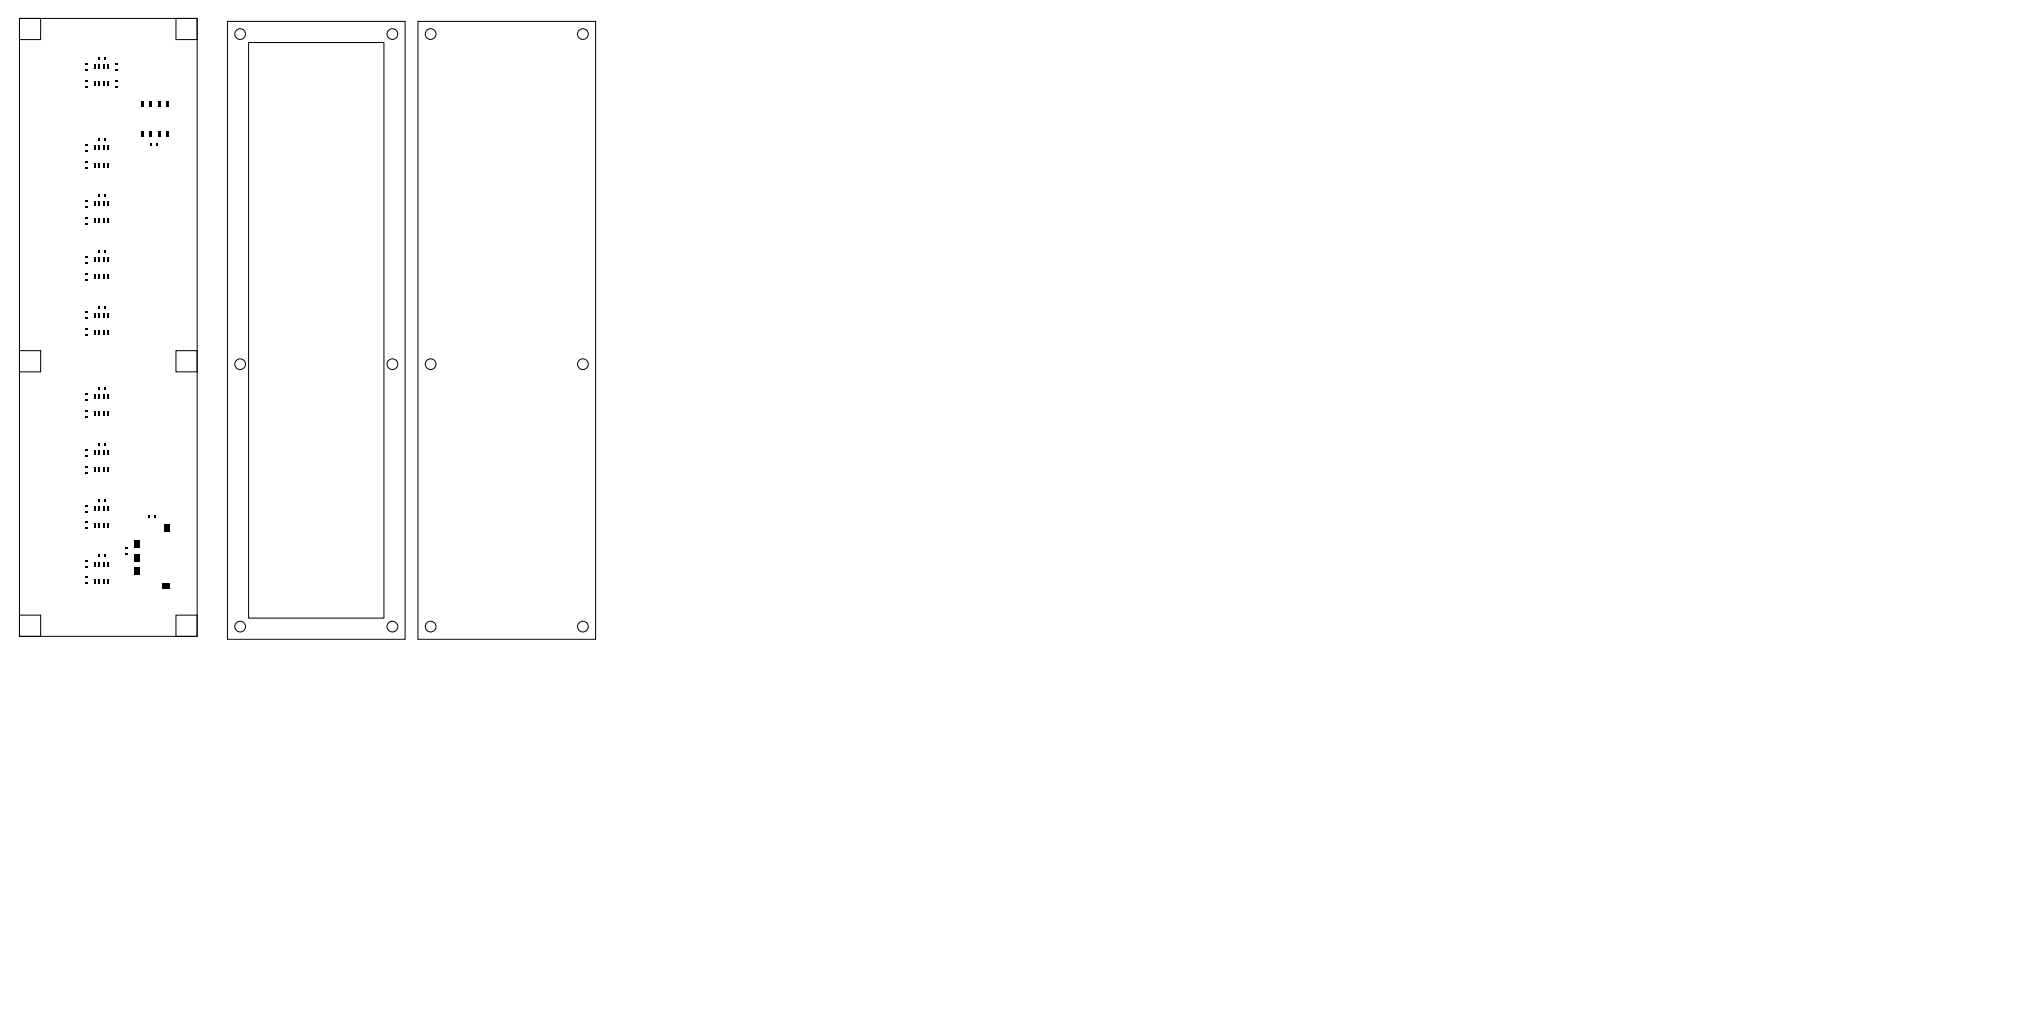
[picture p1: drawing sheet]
<svg xmlns="http://www.w3.org/2000/svg" width="610mm" height="305mm" viewBox="0 0 610 305" stroke-linecap="round" stroke-linejoin="round" font-family="sans-serif">
<!-- layer: Layer 1 -->
<g fill="none" stroke="#000" stroke-width=".3">
<path d="M5.8 5.5h53.3v185.4h-53.3zM5.8 5.5h6.4v6.4h-6.4zM52.8 5.5h6.3v6.4h-6.3zM68.2 6.4h53.3v185.4h-53.3zM74.6 12.8h40.6v172.6h-40.6zM125.4 6.4h53.3v185.4h-53.3zM5.8 105.2h6.4v6.4h-6.4zM52.8 105.2h6.3v6.4h-6.3zM5.8 184.6h6.4v6.3h-6.4zM52.8 184.6h6.3v6.3h-6.3z"/>
<circle cx="72" cy="10.2" r="1.61"/>
<circle cx="117.7" cy="10.2" r="1.61"/>
<circle cx="129.2" cy="10.2" r="1.61"/>
<circle cx="174.9" cy="10.2" r="1.61"/>
<circle cx="72" cy="109.3" r="1.61"/>
<circle cx="117.7" cy="109.3" r="1.61"/>
<circle cx="129.2" cy="109.3" r="1.61"/>
<circle cx="174.9" cy="109.3" r="1.61"/>
<circle cx="72" cy="188" r="1.61"/>
<circle cx="117.7" cy="188" r="1.61"/>
<circle cx="129.2" cy="188" r="1.61"/>
<circle cx="174.9" cy="188" r="1.61"/>
</g>
<g fill="#000">
<path d="M25.5 18.8h.8v.6h-.8zM28.4 19.2h.3v1.4h-.3zM29.3 17.1h.5v.7h-.5zM29.6 19.2h.4v1.4h-.4zM30.9 19.2h.4v1.4h-.4zM31.1 17.1h.5v.7h-.5zM32.2 19.2h.4v1.4h-.4zM34.7 18.8h.7v.6h-.7zM25.5 25.7h.8v.5h-.8zM25.5 23.9h.8v.5h-.8zM25.5 20.6h.8v.6h-.8zM28.4 24.4h.3v1.4h-.3z"/>
<path d="M29.6 24.4h.4v1.4h-.4zM30.9 24.4h.4v1.4h-.4zM32.2 24.4h.4v1.4h-.4zM34.7 25.7h.7v.5h-.7zM34.7 23.9h.7v.5h-.7zM34.7 20.6h.7v.6h-.7zM42.2 30.3h.9v1.7h-.9zM42.2 39.2h.9v1.7h-.9zM44.8 30.3h.8v1.7h-.8zM44.8 39.2h.8v1.7h-.8zM47.3 30.3h.8v1.7h-.8zM47.3 39.2h.8v1.7h-.8z"/>
<path d="M49.8 30.3h.9v1.7h-.9zM49.8 39.2h.9v1.7h-.9zM25.5 60h.8v.5h-.8zM25.5 50.1h.8v.5h-.8zM25.5 48.3h.8v.5h-.8zM25.5 43.2h.8v.5h-.8zM25.5 45h.8v.5h-.8zM28.4 48.8h.3v1.4h-.3zM28.4 43.6h.3v1.4h-.3zM29.3 58.2h.5v.8h-.5zM29.3 41.4h.5v.8h-.5zM29.6 48.8h.4v1.4h-.4z"/>
<path d="M29.6 43.6h.4v1.4h-.4zM30.9 48.8h.4v1.4h-.4zM30.9 43.6h.4v1.4h-.4zM31.1 58.2h.5v.8h-.5zM31.1 41.4h.5v.8h-.5zM32.2 48.8h.4v1.4h-.4zM32.2 43.6h.4v1.4h-.4zM45 43h.6v.7h-.6zM46.8 43h.6v.7h-.6zM25.5 76.7h.8v.5h-.8zM25.5 78.5h.8v.5h-.8zM25.5 66.9h.8v.5h-.8z"/>
<path d="M25.5 65.1h.8v.5h-.8zM25.5 61.8h.8v.5h-.8zM28.4 77.1h.3v1.4h-.3zM28.4 65.6h.3v1.4h-.3zM28.4 60.4h.3v1.4h-.3zM29.3 75h.5v.7h-.5zM29.6 77.1h.4v1.4h-.4zM29.6 65.6h.4v1.4h-.4zM29.6 60.4h.4v1.4h-.4zM30.9 77.1h.4v1.4h-.4zM30.9 65.6h.4v1.4h-.4zM30.9 60.4h.4v1.4h-.4z"/>
<path d="M31.1 75h.5v.7h-.5zM32.2 77.1h.4v1.4h-.4zM32.2 65.6h.4v1.4h-.4zM32.2 60.4h.4v1.4h-.4zM25.5 98.6h.8v.5h-.8zM25.5 83.6h.8v.5h-.8zM25.5 81.8h.8v.5h-.8zM25.5 93.5h.8v.5h-.8zM25.5 95.3h.8v.5h-.8zM28.4 99.1h.3v1.4h-.3zM28.4 93.9h.3v1.4h-.3zM28.4 82.3h.3v1.4h-.3z"/>
<path d="M29.3 91.7h.5v.8h-.5zM29.6 99.1h.4v1.4h-.4zM29.6 93.9h.4v1.4h-.4zM29.6 82.3h.4v1.4h-.4zM30.9 99.1h.4v1.4h-.4zM30.9 93.9h.4v1.4h-.4zM30.9 82.3h.4v1.4h-.4zM31.1 91.7h.5v.8h-.5zM32.2 99.1h.4v1.4h-.4zM32.2 93.9h.4v1.4h-.4zM32.2 82.3h.4v1.4h-.4zM25.5 117.9h.8v.5h-.8z"/>
<path d="M25.5 119.7h.8v.5h-.8zM25.5 100.4h.8v.5h-.8zM28.4 118.3h.3v1.4h-.3zM29.3 116.1h.5v.8h-.5zM29.6 118.3h.4v1.4h-.4zM30.9 118.3h.4v1.4h-.4zM31.1 116.1h.5v.8h-.5zM32.2 118.3h.4v1.4h-.4zM25.5 139.7h.8v.5h-.8zM25.5 134.6h.8v.6h-.8zM25.5 136.4h.8v.6h-.8zM25.5 124.8h.8v.5h-.8z"/>
<path d="M25.5 123h.8v.5h-.8zM28.4 135h.3v1.4h-.3zM28.4 123.5h.3v1.4h-.3zM29.3 132.9h.5v.7h-.5zM29.6 135h.4v1.4h-.4zM29.6 123.5h.4v1.4h-.4zM30.9 135h.4v1.4h-.4zM30.9 123.5h.4v1.4h-.4zM31.1 132.9h.5v.7h-.5zM32.2 135h.4v1.4h-.4zM32.2 123.5h.4v1.4h-.4zM25.5 158.3h.8v.5h-.8z"/>
<path d="M25.5 156.5h.8v.5h-.8zM25.5 151.4h.8v.5h-.8zM25.5 153.2h.8v.5h-.8zM25.5 141.5h.8v.5h-.8zM28.4 157h.3v1.4h-.3zM28.4 151.8h.3v1.4h-.3zM28.4 140.2h.3v1.4h-.3zM29.3 149.6h.5v.8h-.5zM29.6 157h.4v1.4h-.4zM29.6 151.8h.4v1.4h-.4zM29.6 140.2h.4v1.4h-.4zM30.9 157h.4v1.4h-.4z"/>
<path d="M30.9 151.8h.4v1.4h-.4zM30.9 140.2h.4v1.4h-.4zM31.1 149.6h.5v.8h-.5zM32.2 157h.4v1.4h-.4zM32.2 151.8h.4v1.4h-.4zM32.2 140.2h.4v1.4h-.4zM44.5 154.7h.5v.8h-.5zM46.3 154.7h.5v.8h-.5zM49.2 157.3h1.6v2.1h-1.6zM25.5 174.5h.8v.6h-.8zM25.5 172.7h.8v.6h-.8zM25.5 168.2h.8v.5h-.8z"/>
<path d="M25.5 170h.8v.5h-.8zM28.4 173.8h.3v1.4h-.3zM28.4 168.5h.3v1.5h-.3zM29.3 166.4h.5v.8h-.5zM29.6 173.8h.4v1.4h-.4zM29.6 168.5h.4v1.5h-.4zM30.9 173.8h.4v1.4h-.4zM30.9 168.5h.4v1.5h-.4zM31.1 166.4h.5v.8h-.5zM32.2 173.8h.4v1.4h-.4zM32.2 168.5h.4v1.5h-.4zM37.7 164.1h.8v.5h-.8z"/>
<path d="M37.7 165.9h.8v.5h-.8zM40.3 162.2h1.6v2.1h-1.6zM40.3 166.2h1.6v2.1h-1.6zM40.3 170.3h1.6v2.1h-1.6zM48.7 175.1h2.1v1.6h-2.1z"/>
</g>
</svg>
